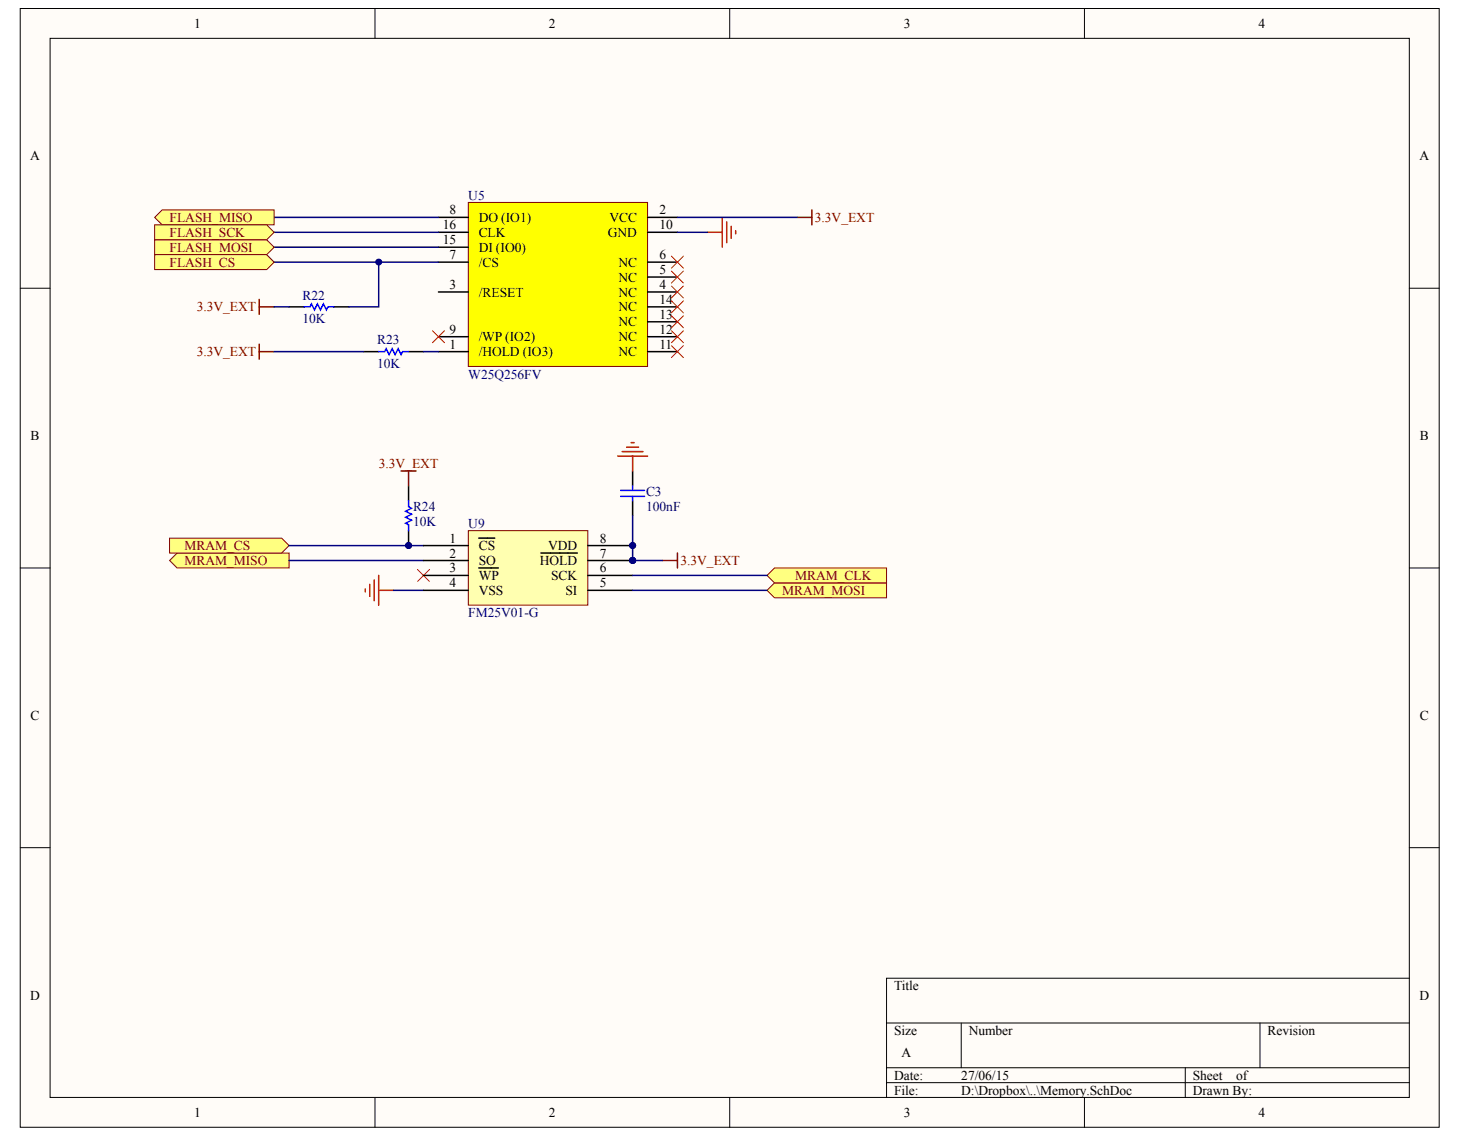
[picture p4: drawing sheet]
<svg xmlns="http://www.w3.org/2000/svg" width="258mm" height="201mm" viewBox="0 0 258 201" stroke-linecap="round" stroke-linejoin="round" font-family="sans-serif">
<defs><g id="words">
<g font-size="2.4">
<text x="34.3" y="4.9">1</text>
<text x="96.8" y="4.9">2</text>
<text x="159.4" y="4.9">3</text>
<text x="222" y="4.9">4</text>
<text x="5.3" y="28.3">A</text>
<text x="250.4" y="28.3">A</text>
<text x="78.1" y="40.5">16</text>
<text x="79.3" y="37.8">8</text>
<text x="84.4" y="39.1">DO (IO1)</text>
<text x="84.4" y="41.8">CLK</text>
<text x="107.2" y="41.8">GND</text>
<text x="107.5" y="39.1">VCC</text>
<text x="116.3" y="37.8">2</text>
<text x="116.3" y="40.5">10</text>
<text x="78.1" y="43.1">15</text>
<text x="79.3" y="45.7">7</text>
<text x="84.4" y="47">/CS</text>
<text x="84.4" y="44.4">DI (IO0)</text>
<text x="109.1" y="47">NC</text>
<text x="116.3" y="45.7">6</text>
<text x="79.3" y="51">3</text>
<text x="84.4" y="52.3">/RESET</text>
<text x="109.1" y="52.3">NC</text>
<text x="109.1" y="49.7">NC</text>
<text x="116.3" y="51">4</text>
<text x="116.3" y="48.4">5</text>
<text x="116.3" y="53.6">14</text>
<text x="79.3" y="58.9">9</text>
<text x="109.1" y="57.6">NC</text>
<text x="109.1" y="54.9">NC</text>
<text x="116.3" y="58.9">12</text>
<text x="116.3" y="56.2">13</text>
<text x="79.3" y="61.5">1</text>
<text x="84.4" y="62.8">/HOLD (IO3)</text>
<text x="84.4" y="60.2">/WP (IO2)</text>
<text x="109.1" y="62.8">NC</text>
<text x="109.1" y="60.2">NC</text>
<text x="116.3" y="61.5">11</text>
<text x="5.4" y="77.6">B</text>
<text x="250.4" y="77.6">B</text>
<text x="79.3" y="95.7">1</text>
<text x="105.8" y="95.7">8</text>
<text x="79.3" y="98.3">2</text>
<text x="79.3" y="101">3</text>
<text x="84.4" y="97">CS</text>
<text x="84.4" y="99.7">SO</text>
<text x="95.2" y="99.7">HOLD</text>
<text x="96.7" y="97">VDD</text>
<text x="105.8" y="101">6</text>
<text x="105.8" y="98.3">7</text>
<text x="79.3" y="103.6">4</text>
<text x="84.4" y="102.3">WP</text>
<text x="84.4" y="104.9">VSS</text>
<text x="97.2" y="102.3">SCK</text>
<text x="99.7" y="104.9">SI</text>
<text x="105.8" y="103.6">5</text>
<text x="5.4" y="127">C</text>
<text x="250.4" y="127">C</text>
<text x="5.3" y="176.3">D</text>
<text x="157.7" y="174.7">Title</text>
<text x="250.4" y="176.3">D</text>
<text x="157.7" y="182.6">Size</text>
<text x="170.9" y="182.6">Number</text>
<text x="223.6" y="182.6">Revision</text>
<text x="157.7" y="190.4">Date:</text>
<text x="159" y="186.5">A</text>
<text x="169.6" y="190.4">27/06/15</text>
<text x="210.4" y="190.4">Sheet</text>
<text x="218.1" y="190.4">of</text>
<text x="34.3" y="197">1</text>
<text x="96.8" y="197">2</text>
<text x="157.7" y="193.1">File:</text>
<text x="159.4" y="197">3</text>
<text x="169.6" y="193.1">D:\Dropbox\..\Memory.SchDoc</text>
<text x="210.4" y="193.1">Drawn By:</text>
<text x="222" y="197">4</text>
</g>
<g font-size="2.4" fill="#000080">
<text x="82.6" y="35.2">U5</text>
<text x="53.4" y="52.8">R22</text>
<text x="53.4" y="57">10K</text>
<text x="66.5" y="64.9">10K</text>
<text x="66.5" y="60.7">R23</text>
<text x="82.6" y="66.8">W25Q256FV</text>
<text x="114" y="87.6">C3</text>
<text x="72.9" y="92.8">10K</text>
<text x="72.9" y="90.2">R24</text>
<text x="82.6" y="93.1">U9</text>
<text x="114" y="90.2">100nF</text>
<text x="82.6" y="108.9">FM25V01-G</text>
</g>
<g font-size="2.4" fill="#800000">
<text x="29.9" y="39.1">FLASH_MISO</text>
<text x="29.9" y="41.8">FLASH_SCK</text>
<text x="143.7" y="39.1">3.3V_EXT</text>
<text x="29.9" y="44.4">FLASH_MOSI</text>
<text x="29.9" y="47">FLASH_CS</text>
<text x="34.7" y="54.9">3.3V_EXT</text>
<text x="34.7" y="62.8">3.3V_EXT</text>
<text x="66.8" y="82.6">3.3V_EXT</text>
<text x="32.5" y="99.7">MRAM_MISO</text>
<text x="32.5" y="97">MRAM_CS</text>
<text x="120" y="99.7">3.3V_EXT</text>
<text x="137.9" y="104.9">MRAM_MOSI</text>
<text x="140.3" y="102.3">MRAM_CLK</text>
</g>
</g></defs>
<g fill="#fffcf8" stroke="#000" stroke-width=".18">
<path d="M3.6 1.5h250.3v197.3h-250.3z"/>
<path d="M8.8 6.8h239.8v186.8h-239.8z"/>
</g>
<g fill="none" stroke="#000" stroke-width=".18">
<path d="M66.1 1.5v5.3M128.7 1.5v5.3M191.3 1.5v5.3M3.6 50.8h5.2M248.6 50.8h5.3M3.6 100.2h5.2M248.6 100.2h5.3M3.6 149.5h5.2M248.6 149.5h5.3M248.6 172.5h-92.2v21.1M66.1 193.6v5.3M128.7 193.6v5.3"/>
<path d="M156.4 180.4h92.2M156.4 188.3h92.2M156.4 191h92.2M169.5 180.4v7.9M191.3 193.6v5.3M209.1 188.3v5.3M222.2 180.4v7.9"/>
</g>
<path d="M127.4 38.3v5.3M128.2 39.1v3.7M129 39.9v2.1M124.8 41h2.6M129.8 40.7v.5" fill="none" stroke="#f00" stroke-width=".26"/>
<path d="M82.6 35.7h31.6v28.9h-31.6z" fill="#ff0" stroke="#800000" stroke-width=".18"/>
<g fill="none" stroke="#000" stroke-width=".26">
<path d="M77.3 38.3h5.3M114.2 38.3h5.3M77.3 51.5h5.3M77.3 46.2h5.3M77.3 59.4h5.3M77.3 41h5.3M77.3 43.6h5.3M114.2 51.5h5.3M114.2 48.9h5.3M114.2 46.2h5.3M114.2 59.4h5.3M114.2 41h5.3"/>
<path d="M114.2 56.8h5.3M114.2 54.1h5.3M64.2 62h2.6M72.1 62h2.6M77.3 62h5.3M114.2 62h5.3"/>
</g>
<path d="M140.6 38.3h2.6M143.2 37v2.7M45.7 60.7v2.6M45.7 62h2.7" fill="none" stroke="#800000" stroke-width=".26"/>
<path d="M48.4 38.3h28.9M48.4 41h28.9M48.4 43.6h28.9M48.4 46.2h28.9M119.5 41h5.3M74.7 62h2.6" fill="none" stroke="#000080" stroke-width=".26"/>
<g fill="none" stroke="#f00" stroke-width=".18">
<path d="M76.3 58.3l2.1 2.1M78.4 58.3l-2.1 2.1M118.4 45.2l2.1 2.1M118.4 47.8l2.1 2.1M118.4 50.4l2.1 2.2M118.4 53.1l2.1 2.1M118.4 55.7l2.1 2.1M118.4 58.3l2.1 2.1M120.5 45.2l-2.1 2.1M120.5 47.8l-2.1 2.1M120.5 50.4l-2.1 2.2M120.5 53.1l-2.1 2.1"/>
<path d="M120.5 55.7l-2.1 2.1M120.5 58.3l-2.1 2.1M118.4 61l2.1 2.1M120.5 61l-2.1 2.1"/>
</g>
<path d="M66.8 62h1.1l.2-.5 .5 1.1 .6-1.1 .5 1.1 .5-1.1 .6 1.1 .2-.6h1.1" fill="none" stroke="#00f" stroke-width=".26"/>
<g fill="#ffff80" stroke="#800000" stroke-width=".18">
<path d="M27.3 38.3l1.3-1.3h19.8v2.7h-19.8z" fill-rule="evenodd"/>
<path d="M27.3 42.3h19.7l1.4 1.3-1.4 1.3h-19.7z" fill-rule="evenodd"/>
<path d="M27.3 39.7h19.7l1.4 1.3-1.4 1.3h-19.7z" fill-rule="evenodd"/>
<path d="M27.3 44.9h19.7l1.4 1.3-1.4 1.4h-19.7z" fill-rule="evenodd"/>
</g>
<path d="M51 54.1h2.6M58.9 54.1h2.6" fill="none" stroke="#000" stroke-width=".26"/>
<path d="M53.6 54.1h1.1l.2-.5 .6 1.1 .5-1.1 .5 1.1 .6-1.1 .5 1.1 .2-.6h1.1" fill="none" stroke="#00f" stroke-width=".26"/>
<path d="M45.7 52.8v2.6M45.7 54.1h2.7" fill="none" stroke="#800000" stroke-width=".26"/>
<path d="M48.4 54.1h2.6M66.8 46.2v7.9h-5.3M48.4 62h15.8" fill="none" stroke="#000080" stroke-width=".26"/>
<circle cx="66.8" cy="46.2" r=".52" fill="#000080" stroke="#000080" stroke-width=".18"/>
<g fill="#ffff80" stroke="#800000" stroke-width=".18">
<path d="M29.9 98.9l1.3-1.3h19.8v2.6h-19.8z" fill-rule="evenodd"/>
<path d="M135.3 104.1l1.3-1.3h19.8v2.6h-19.8z" fill-rule="evenodd"/>
<path d="M135.3 101.5l1.3-1.3h19.8v2.6h-19.8z" fill-rule="evenodd"/>
<path d="M29.9 94.9h19.8l1.3 1.3-1.3 1.4h-19.8z" fill-rule="evenodd"/>
</g>
<path d="M72.1 85.7v2.6M72.1 93.6v2.6M111.6 83.1v2.6M111.6 88.3v2.7" fill="none" stroke="#000" stroke-width=".26"/>
<path d="M72.1 88.3v1.1l.5 .3-1.1 .5 1.1 .5-1.1 .5 1.1 .6-1.1 .5 .6 .3v1M109.5 87.6h4.2M109.5 86.5h4.2M111.6 85.7v.8M111.6 87.6v.7" fill="none" stroke="#00f" stroke-width=".26"/>
<path d="M109.7 79.7h3.7M110.5 78.9h2.1M111.3 78.1h.6M109 80.4h5.2M111.6 80.4v2.7M64.4 103.9v.5M65.2 103.1v2.1M66 102.3v3.7M66.8 101.5v5.3M66.8 104.1h2.6" fill="none" stroke="#f00" stroke-width=".26"/>
<path d="M51 96.2h23.7M51 98.9h23.7M69.4 104.1h5.3" fill="none" stroke="#000080" stroke-width=".26"/>
<path d="M73.6 100.4l2.2 2.2M75.8 100.4l-2.2 2.2" fill="none" stroke="#f00" stroke-width=".18"/>
<circle cx="72.1" cy="96.2" r=".52" fill="#000080" stroke="#000080" stroke-width=".18"/>
<path d="M82.6 93.6h21.1v13.1h-21.1z" fill="#ffffb0" stroke="#800000" stroke-width=".18"/>
<path d="M74.7 96.2h7.9M74.7 98.9h7.9M84.5 94.9h2.8M95.4 97.6h6.4M103.7 96.2h7.9M103.7 98.9h7.9M74.7 101.5h7.9M74.7 104.1h7.9M84.5 100.2h3.4M103.7 101.5h7.9M103.7 104.1h7.9" fill="none" stroke="#000" stroke-width=".26"/>
<g fill="#000080" stroke="#000080" stroke-width=".18">
<circle cx="111.6" cy="98.9" r=".52"/>
<circle cx="111.6" cy="96.2" r=".52"/>
</g>
<path d="M119.5 38.3h21.1M111.6 91v7.9h5.3M111.6 101.5h23.7M111.6 104.1h23.7" fill="none" stroke="#000080" stroke-width=".26"/>
<path d="M70.8 83.1h2.6M72.1 83.1v2.6M116.9 98.9h2.6M119.5 97.6v2.6" fill="none" stroke="#800000" stroke-width=".26"/>
<use href="#words"/>
</svg>
